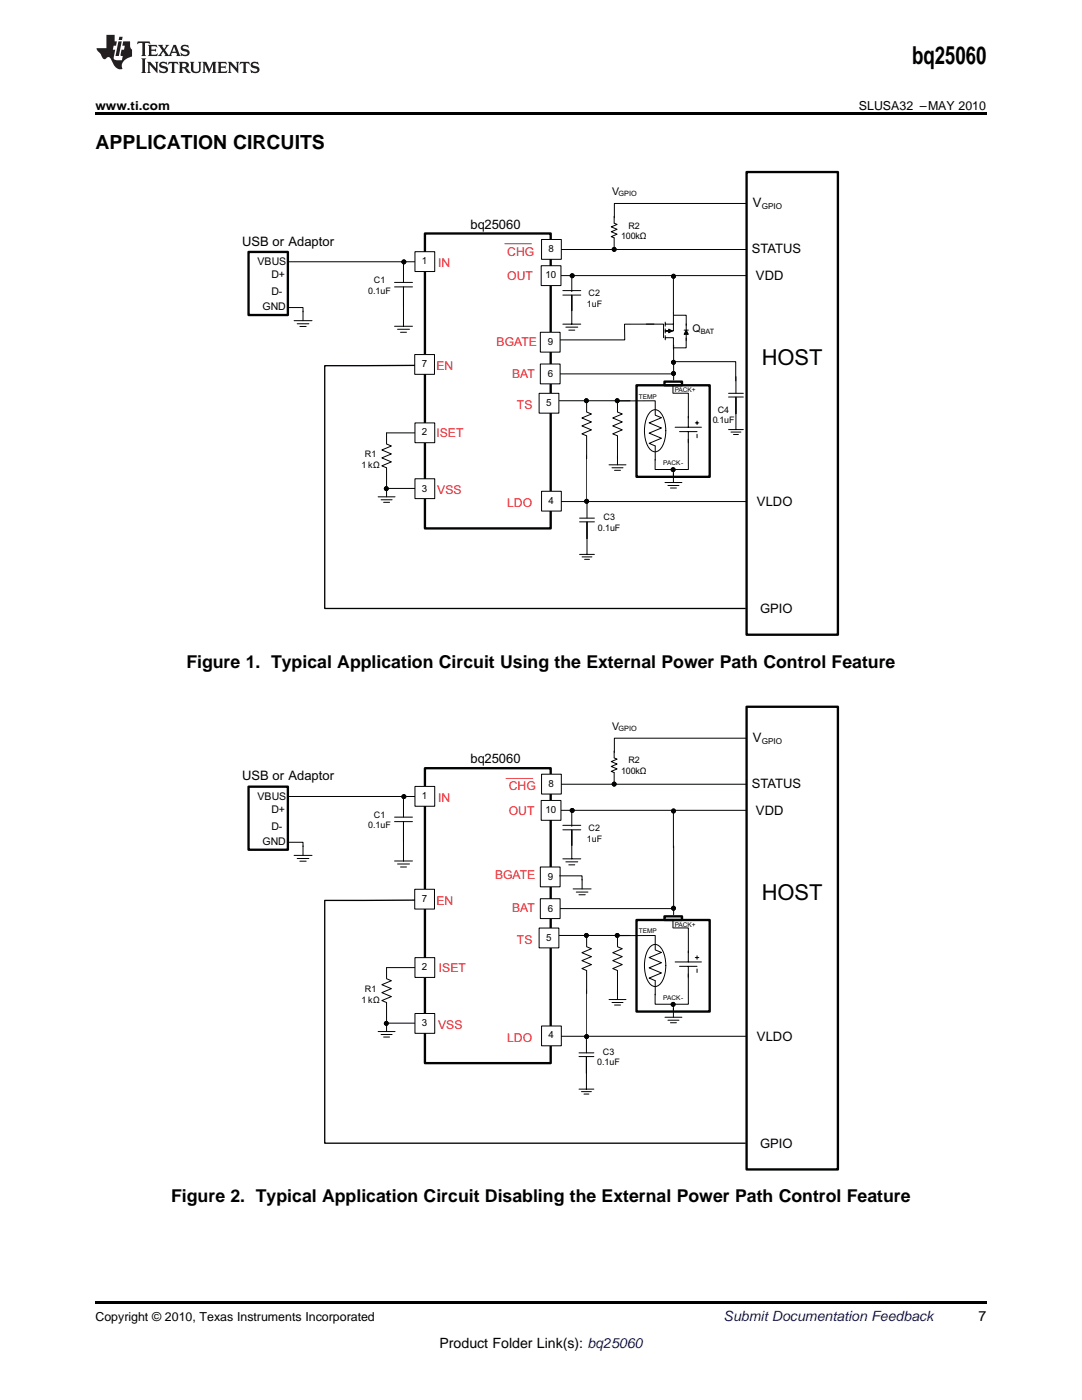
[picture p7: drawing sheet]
<svg xmlns="http://www.w3.org/2000/svg" width="216mm" height="279mm" viewBox="0 0 216 279" stroke-linecap="round" stroke-linejoin="round" font-family="sans-serif">
<defs><g id="words">
<text font-size="4.9" x="182" y="12.8">bq25060</text>
<g font-size="4.4" fill="#010202">
<text x="152" y="72.9">HOST</text>
<text x="152" y="179.6">HOST</text>
</g>
<text font-size="3.9" x="19" y="29.7">APPLICATION CIRCUITS</text>
<g font-size="3.5">
<text x="37.2" y="133.2">Figure 1. Typical Application Circuit Using the External Power Path Control Feature</text>
<text x="34.1" y="240">Figure 2. Typical Application Circuit Disabling the External Power Path Control Feature</text>
</g>
<text font-size="2.8" fill="#0000c8" x="144.4" y="263.6">Submit Documentation Feedback</text>
<g font-size="2.8">
<text x="195.3" y="263.6">7</text>
<text x="87.7" y="269">Product Folder Link(s): bq25060</text>
</g>
<g font-size="2.6" fill="#010202">
<text x="150.2" y="41.4">V</text>
<text x="93.9" y="45.6">bq25060</text>
<text x="48.3" y="49">USB or Adaptor</text>
<text x="150" y="50.5">STATUS</text>
<text x="150.8" y="55.9">VDD</text>
<text x="151" y="101">VLDO</text>
<text x="151.7" y="122.3">GPIO</text>
<text x="150.2" y="148.1">V</text>
<text x="48.3" y="155.8">USB or Adaptor</text>
<text x="93.9" y="152.3">bq25060</text>
<text x="150" y="157.2">STATUS</text>
<text x="150.8" y="162.6">VDD</text>
<text x="151" y="207.7">VLDO</text>
<text x="151.7" y="229">GPIO</text>
</g>
<g font-size="2.5">
<text x="19" y="21.9">www.ti.com</text>
<text x="171.4" y="21.9">SLUSA32 –MAY 2010</text>
<text x="19" y="263.6">Copyright © 2010, Texas Instruments Incorporated</text>
</g>
<g font-size="2.4" fill="#ee1e28">
<text x="87.4" y="53.3">IN</text>
<text x="101.2" y="51">CHG</text>
<text x="101.2" y="55.9">OUT</text>
<text x="99.1" y="69">BGATE</text>
<text x="87.1" y="73.9">EN</text>
<text x="102.2" y="75.4">BAT</text>
<text x="103.2" y="81.7">TS</text>
<text x="87.1" y="87.2">ISET</text>
<text x="87.3" y="98.6">VSS</text>
<text x="101.2" y="101.2">LDO</text>
<text x="87.4" y="160">IN</text>
<text x="101.5" y="157.7">CHG</text>
<text x="101.5" y="162.7">OUT</text>
<text x="98.8" y="175.4">BGATE</text>
<text x="87.1" y="180.6">EN</text>
<text x="102.2" y="182.1">BAT</text>
<text x="103.2" y="188.4">TS</text>
<text x="87.6" y="193.9">ISET</text>
<text x="87.4" y="205.3">VSS</text>
<text x="101.2" y="207.9">LDO</text>
</g>
<g font-size="2.1" fill="#010202">
<text x="122.1" y="39">V</text>
<text x="51.4" y="52.9">VBUS</text>
<text x="54.2" y="55.5">D+</text>
<text x="54.2" y="59">D-</text>
<text x="52.4" y="61.9">GND</text>
<text x="138.2" y="66.3">Q</text>
<text x="122.1" y="145.7">V</text>
<text x="51.4" y="159.7">VBUS</text>
<text x="54.2" y="162.3">D+</text>
<text x="54.2" y="165.7">D-</text>
<text x="52.4" y="168.6">GND</text>
</g>
<g font-size="1.9" fill="#010202">
<text x="84.2" y="52.8">1</text>
<text x="109.5" y="50.3">8</text>
<text x="108.8" y="55.5">10</text>
<text x="109.3" y="68.9">9</text>
<text x="84.2" y="73.2">7</text>
<text x="109.3" y="75.2">6</text>
<text x="109" y="81">5</text>
<text x="84.2" y="86.9">2</text>
<text x="84.2" y="98.1">3</text>
<text x="109.5" y="100.5">4</text>
<text x="84.2" y="159.5">1</text>
<text x="109.5" y="157.1">8</text>
<text x="108.8" y="162.3">10</text>
<text x="84.2" y="180">7</text>
<text x="109.3" y="175.6">9</text>
<text x="109.3" y="181.9">6</text>
<text x="109" y="187.8">5</text>
<text x="84.2" y="193.6">2</text>
<text x="84.2" y="204.8">3</text>
<text x="109.5" y="207.2">4</text>
</g>
<g font-size="1.8" fill="#010202">
<text x="123.9" y="47.7">100kΩ</text>
<text x="125.4" y="45.6">R2</text>
<text x="73.5" y="58.6">0.1uF</text>
<text x="74.6" y="56.5">C1</text>
<text x="117.4" y="59.1">C2</text>
<text x="117.1" y="61.2">1uF</text>
<text x="143.2" y="82.3">C4</text>
<text x="142.3" y="84.5">0.1uF</text>
<text x="72.2" y="93.4">1 kΩ</text>
<text x="72.8" y="91.3">R1</text>
<text x="119.3" y="105.9">0.1uF</text>
<text x="120.4" y="103.8">C3</text>
<text x="123.9" y="154.5">100kΩ</text>
<text x="125.4" y="152.3">R2</text>
<text x="73.5" y="165.3">0.1uF</text>
<text x="74.6" y="163.2">C1</text>
<text x="117.1" y="167.9">1uF</text>
<text x="117.4" y="165.8">C2</text>
<text x="72.8" y="198">R1</text>
<text x="72.2" y="200.1">1 kΩ</text>
<text x="119.2" y="212.6">0.1uF</text>
<text x="120.3" y="210.5">C3</text>
</g>
<g font-size="1.6" fill="#010202">
<text x="152" y="41.7">GPIO</text>
<text x="152" y="148.5">GPIO</text>
</g>
<g font-size="1.5" fill="#010202">
<text x="123.4" y="39.1">GPIO</text>
<text x="139.8" y="66.6">BAT</text>
<text x="123.4" y="145.9">GPIO</text>
</g>
<g font-size="1.3" fill="#010202">
<text x="127.5" y="79.6">TEMP</text>
<text x="134.6" y="78.3">PACK+</text>
<text x="132.4" y="92.9">PACK-</text>
<text x="134.6" y="185">PACK+</text>
<text x="127.5" y="186.3">TEMP</text>
<text x="132.4" y="199.6">PACK-</text>
</g>
</g></defs>
<g fill="#231f20">
<path d="M27.5 8.3l-.1 .5 .4-.2h.6v.1v2.1l-.2 .4h1l-.3-.4v-2.1l.1-.1h.5l.5 .2-.2-.5zM29.5 9l.2 .3v1.5l-.2 .4h1.8l.2-.6a1.04 1.04 0 0 1-1.3 .2v-.7h.6l.3 .2v-.6l-.3 .2h-.6v-.6l.8-.1 .4 .3-.2-.5zM31.5 9l.9 1.1-.9 1.1h.8l-.2-.2 .5-.7 .4 .7-.2 .2h1.5l-.1-.2 .1-.4h.9l.1 .4-.2 .2h1l-.3-.3-.7-1.9h-.5l-.9 2-.8-1 .9-1h-.8l.1 .3-.3 .5-.4-.6 .2-.2zM34.7 9.3l.4 1h-.7zM36.3 9.1a.63 .63 0 0 0-.2 .7 .63 .63 0 0 0 .6 .4l.6 .2 .1 .2a.75 .75 0 0 1-.7 .4 .75 .75 0 0 1-.6-.5l.1 .7 .1-.1a1.11 1.11 0 0 0 1.5-.6 1.13 1.13 0 0 0-1.2-.8l-.1-.4a1.04 1.04 0 0 1 1.2 .2l-.2-.5-.1 .1-.5-.2zM28.2 11.7l.2 .3v2.2l-.2 .4h1l-.3-.4v-2.2l.3-.3zM29.3 12.3l.3 .4v1.5l-.3 .4h.8l-.2-.4v-1.3l1.5 1.7v-1.9l.2-.4h-.7l.2 .4v.9l-1.1-1.3zM32 12.5a.62 .62 0 0 0-.2 .7 .62 .62 0 0 0 .6 .4l.6 .1 .1 .3a.76 .76 0 0 1-.7 .3 .76 .76 0 0 1-.6-.4l.1 .7 .1-.1a1.11 1.11 0 0 0 1.5-.6 1.13 1.13 0 0 0-1.2-.8l-.1-.4a1.04 1.04 0 0 1 1.2 .2l-.2-.6-.1 .1-.5-.1zM33.7 12.3l-.2 .7a.61 .61 0 0 1 .8-.4v1.6l-.2 .4h.9l-.2-.4v-1.6a.63 .63 0 0 1 .8 .4l-.2-.7zM35.6 12.3l.3 .4v1.5l-.3 .4h1l-.2-.2v-.8l.5 .2a.76 .76 0 0 0 1.2 .7l-1-1a.58 .58 0 0 0 .6-.5 .58 .58 0 0 0-.5-.6zM36.4 12.7l.1-.1a.45 .45 0 0 1 .5 .1 .45 .45 0 0 1 .1 .5l-.7 .2zM37.9 12.3l.2 .2a2.17 2.17 0 0 0 .3 1.9 .99 .99 0 0 0 1.6-.6v-1.1l.2-.4h-.7l.2 .2a1.92 1.92 0 0 1-.2 1.8 .6 .6 0 0 1-.9-.5v-1.1l.2-.4zM40.4 12.3l.2 .4v1.5l-.2 .4h.7l-.2-.4v-1.4l.8 1.8 .8-1.8v1.4l-.2 .4h.9l-.2-.4v-1.5l.2-.4h-.8l-.6 1.5-.6-1.5zM43.4 12.3l.2 .4v1.5l-.2 .4h1.8l.2-.6a1.04 1.04 0 0 1-1.3 .2v-.7h.5l.4 .2v-.6l-.4 .2h-.5v-.7h.8l.3 .3-.1-.6zM45.5 12.3l.2 .4v1.5l-.2 .4h.7l-.2-.4v-1.3l1.5 1.7v-1.9l.2-.4h-.7l.2 .4v.9l-1.1-1.3zM47.9 12.3l-.1 .7a.61 .61 0 0 1 .8-.4v1.6l-.3 .4h1l-.3-.4 .1-1.6a.63 .63 0 0 1 .7 .4l-.1-.7zM50.2 12.5a.62 .62 0 0 0-.2 .7 .62 .62 0 0 0 .6 .4l.6 .1 .2 .3a.76 .76 0 0 1-.8 .3 .76 .76 0 0 1-.6-.4l.1 .7 .2-.1a1.11 1.11 0 0 0 1.5-.6 1.13 1.13 0 0 0-1.3-.8l-.1-.4a1.04 1.04 0 0 1 1.2 .2l-.1-.6-.2 .1-.5-.1z"/>
<path d="M21.2 7v2.6h-1.9l.1 .4 .7 .9a.91 .91 0 0 0 1 .9 .56 .56 0 0 1 .5-.4 .56 .56 0 0 1 .5 .3l.4 .8a1.53 1.53 0 0 0 1.9 1.2 1.54 1.54 0 0 1 1-2.1l.9-.3v-1.4a1.52 1.52 0 0 1-.3-1.6h-1.4l-.2 .8h.5l-.2 .8h-.4l-.2 1v.2l.4 .1-.2 .8a1.93 1.93 0 0 1-1.6-.2l.3-1.9h-.5l.2-.8h.4l.2-.8h-.4v-1.3zM23.6 8.3l-.6 2.9h.7l.6-2.9zM23.8 7.3l-.1 .7h.6l.2-.7z"/>
</g>
<path d="M57.5 52.2h27.2M109.9 55h39M134.4 55.3v7.2M149.8 40.6h-27.2v2.9M75.5 99.2h3.3M76 99.7h2.2M77.1 97.4v1.8M76.5 100.2h1.2" fill="none" stroke="#010202" stroke-width=".2"/>
<path d="M49.6 50.3h7.8v12.6h-7.8zM84.8 46.6h25.1v58.9h-25.1z" fill="none" stroke="#010202" stroke-width=".47"/>
<path d="M149 34.3h18.2v92.4h-18.2z" fill-rule="evenodd" fill="#fff"/>
<path d="M149 34.3h18.2v92.4h-18.2z" fill="none" stroke="#010202" stroke-width=".47"/>
<path d="M77.1 86.4v2.2M77.1 88.6l1 .4-1.9 .8 1.9 .8-1.9 .8 1.9 .8-1.9 .8 .9 .4v4.6M77.1 97.5h7.6M77.2 86.4h7.6" fill="none" stroke="#010202" stroke-width=".2"/>
<circle cx="77.1" cy="97.5" r=".39" fill="#010202"/>
<g fill="none" stroke="#010202" stroke-width=".2">
<path d="M78.7 57.3h3.6M78.7 56.4h3.6M80.5 52.3v4.1M80.5 57.3v7.8M78.7 65.1h3.6M79.3 65.7h2.4M79.9 66.3h1.2"/>
<circle cx="77.1" cy="97.5" r=".39"/>
</g>
<circle cx="80.6" cy="52.3" r=".39" fill="#010202"/>
<circle cx="80.6" cy="52.3" r=".39" fill="none" stroke="#010202" stroke-width=".2"/>
<circle cx="134.4" cy="55.1" r=".39" fill="#010202"/>
<g fill="none" stroke="#010202" stroke-width=".2">
<path d="M110 100.1h38.8M115.6 104.1h3M115.6 103.4h3M115.6 110.6h3M116.1 111.1h2M116.6 111.6h1M117.1 100.1v3.3M117.1 104.1v6.5"/>
<circle cx="134.4" cy="55.1" r=".39"/>
</g>
<path d="M100.7 48.6h5.3" fill="none" stroke="#ee1e28" stroke-width=".2"/>
<circle cx="117.1" cy="100" r=".39" fill="#010202"/>
<g fill="none" stroke="#010202" stroke-width=".2">
<path d="M112.3 58.9h3.6M112.3 58h3.6M114.1 55.1v3.1M114.1 58.9v5.8M112.3 64.7h3.6M112.9 65.3h2.4M113.5 65.9h1.2"/>
<circle cx="117.1" cy="100" r=".39"/>
</g>
<circle cx="114.2" cy="55" r=".39" fill="#010202"/>
<g fill="none" stroke="#010202" stroke-width=".2">
<path d="M57.5 61.4h3v.8M58.7 64h3.6M59.3 64.6h2.3M59.8 65.2h1.3M60.5 62.1v1.9M129 64.7h3.4v2.7M132.7 67.4h1.7v2.3M132.7 64.3v.8M132.7 65.6v.9M132.7 67v.8M134.4 64.7v1.3h-1.7h1.4M134.4 62.4v2.3h-1.7"/>
<circle cx="114.2" cy="55" r=".39"/>
</g>
<path d="M133.4 65.7l.8 .3-.8 .4z" fill="#010202"/>
<path d="M133.4 65.7l.8 .3-.8 .4z" fill="none" stroke="#010202" stroke-width=".2"/>
<path d="M136.9 65.9l.4 .8h-.8z" fill="#010202"/>
<path d="M109.9 74.6h24.6M134.4 62.9h2.5v2M134.4 68.8v7M136.5 65.9h.8M136.9 67.5v1.9h-2.5M136.9 65.9l.4 .8h-.8zM136.9 64.6v3.4" fill="none" stroke="#010202" stroke-width=".2"/>
<circle cx="134.4" cy="74.5" r=".39" fill="#010202"/>
<g fill="none" stroke="#010202" stroke-width=".2">
<path d="M110 49.8h39M122.5 44.5l.6 .3-1.1 .5 1.1 .5-1.1 .5 1.1 .4-1.1 .5 .5 .3v2.3M122.5 43.2v1.3M130.5 64.7h-5.9l.1 3.1h-14.8M134.3 77v1.4M123 80h7.7v2.8M130.7 89v2.8M130.8 82.9l1.2 .5-2.5 1 2.5 1-2.5 1 2.5 1.1-2.5 1 1.3 .5M134.4 93.7v1.5M134.7 85.3h5.3M135.6 86.1h3.5M137.3 87.7l.1 6h-6.7v-2"/>
<path d="M137.3 83.1v2.2M137.3 86.1v2.2M138.7 84.4h.7M139.1 84v.7M139.1 86.7v.7"/>
<circle cx="134.4" cy="74.5" r=".39"/>
</g>
<path d="M127 76.9h14.6v18.3h-14.6zM132.6 76.2h3.5v.7h-3.5z" fill="none" stroke="#010202" stroke-width=".47"/>
<circle cx="134.3" cy="93.7" r=".39" fill="#010202"/>
<g fill="none" stroke="#010202" stroke-width=".2">
<path d="M109.6 80h16.1M134.3 78.5h3.1v4.9M134.6 72.2h12.2v3.8M145.4 79.2h2.9M145.4 78.5h2.9M146.8 75.2v3.3M146.8 79.2v6.5M129.9 82.1a1.48 1.48 0 0 1 2.3 .9 6.6 6.6 0 0 1-.6 6.8 1.48 1.48 0 0 1-2.4-.9 6.6 6.6 0 0 1 .7-6.8zM132.7 96.3h3.4M133.3 96.9h2.2M133.8 97.4h1.2M134.4 94.5v1.8"/>
<path d="M145.4 85.7h2.9M145.9 86.2h1.9M146.4 86.7h.9"/>
<circle cx="134.3" cy="93.7" r=".39"/>
</g>
<path d="M84.7 72.9l-19.9 .1v48.4h83.9" fill="none" stroke="#010202" stroke-width=".26"/>
<circle cx="134.4" cy="72.3" r=".39" fill="#010202"/>
<circle cx="134.4" cy="72.3" r=".39" fill="none" stroke="#010202" stroke-width=".2"/>
<circle cx="122.6" cy="49.8" r=".39" fill="#010202"/>
<circle cx="122.6" cy="49.8" r=".39" fill="none" stroke="#010202" stroke-width=".2"/>
<path d="M82.8 50.2h3.9v4h-3.9z" fill-rule="evenodd" fill="#fff"/>
<path d="M82.8 50.2h3.9v4h-3.9z" fill="none" stroke="#010202" stroke-width=".2"/>
<path d="M82.8 70.8h3.9v3.9h-3.9z" fill-rule="evenodd" fill="#fff"/>
<path d="M82.8 70.8h3.9v3.9h-3.9z" fill="none" stroke="#010202" stroke-width=".2"/>
<path d="M82.8 84.4h3.9v4h-3.9z" fill-rule="evenodd" fill="#fff"/>
<path d="M82.8 84.4h3.9v4h-3.9z" fill="none" stroke="#010202" stroke-width=".2"/>
<path d="M82.8 95.5h3.9v4h-3.9z" fill-rule="evenodd" fill="#fff"/>
<path d="M82.8 95.5h3.9v4h-3.9z" fill="none" stroke="#010202" stroke-width=".2"/>
<path d="M108.1 47.8h3.9v4h-3.9z" fill-rule="evenodd" fill="#fff"/>
<path d="M108.1 47.8h3.9v4h-3.9z" fill="none" stroke="#010202" stroke-width=".2"/>
<path d="M108 53h3.9v4h-3.9z" fill-rule="evenodd" fill="#fff"/>
<path d="M108 53h3.9v4h-3.9z" fill="none" stroke="#010202" stroke-width=".2"/>
<path d="M107.8 66.3h4v4h-4z" fill-rule="evenodd" fill="#fff"/>
<path d="M107.8 66.3h4v4h-4z" fill="none" stroke="#010202" stroke-width=".2"/>
<path d="M107.8 72.6h4v4h-4z" fill-rule="evenodd" fill="#fff"/>
<path d="M107.8 72.6h4v4h-4z" fill="none" stroke="#010202" stroke-width=".2"/>
<path d="M107.6 78.5h3.9v4h-3.9z" fill-rule="evenodd" fill="#fff"/>
<path d="M107.6 78.5h3.9v4h-3.9z" fill="none" stroke="#010202" stroke-width=".2"/>
<path d="M108.1 98h3.9v4h-3.9z" fill-rule="evenodd" fill="#fff"/>
<path d="M123.2 80v2.2M108.1 98h3.9v4h-3.9zM121.5 92.8h3.4M122.1 93.4h2.2M122.6 93.9h1.2M123.2 82.2l1 .4-1.9 .8 1.9 .8-1.9 .8 1.9 .8-1.9 .8 .9 .4v5.8" fill="none" stroke="#010202" stroke-width=".2"/>
<circle cx="123.2" cy="80" r=".39" fill="#010202"/>
<g fill="none" stroke="#010202" stroke-width=".2">
<path d="M117.1 80v2.2M117.1 82.2l.9 .4-1.9 .8 1.9 .8-1.9 .8 1.9 .8-1.9 .8 1 .4v4.6"/>
<circle cx="123.2" cy="80" r=".39"/>
</g>
<path d="M117.1 91v8.9" fill="none" stroke="#010202" stroke-width=".34"/>
<circle cx="117" cy="80" r=".39" fill="#010202"/>
<g fill="none" stroke="#010202" stroke-width=".2">
<path d="M57.5 159h27.2M149.8 147.3h-27.2v2.9M109.9 161.7h39M134.4 162v7.2M75.5 205.9h3.3M76 206.5h2.2M76.5 207h1.2M77.1 204.1v1.8"/>
<circle cx="117" cy="80" r=".39"/>
</g>
<path d="M49.6 157h7.8v12.6h-7.8zM84.8 153.3h25.1v58.9h-25.1z" fill="none" stroke="#010202" stroke-width=".47"/>
<path d="M149 141h18.2v92.4h-18.2z" fill-rule="evenodd" fill="#fff"/>
<path d="M149 141h18.2v92.4h-18.2z" fill="none" stroke="#010202" stroke-width=".47"/>
<path d="M77.1 193.1v2.2M77.1 195.3l1 .4-1.9 .8 1.9 .8-1.9 .8 1.9 .8-1.9 .8 .9 .4M77.2 193.1h7.6M77.1 200.1v4.6M77.1 204.2h7.6" fill="none" stroke="#010202" stroke-width=".2"/>
<circle cx="77.1" cy="204.2" r=".39" fill="#010202"/>
<g fill="none" stroke="#010202" stroke-width=".2">
<path d="M80.5 159v4.1M78.7 164h3.6M78.7 163.1h3.6M78.7 171.8h3.6M79.3 172.4h2.4M79.9 173h1.2M80.5 164v7.8"/>
<circle cx="77.1" cy="204.2" r=".39"/>
</g>
<circle cx="80.6" cy="159" r=".39" fill="#010202"/>
<circle cx="80.6" cy="159" r=".39" fill="none" stroke="#010202" stroke-width=".2"/>
<circle cx="134.4" cy="161.8" r=".39" fill="#010202"/>
<g fill="none" stroke="#010202" stroke-width=".2">
<path d="M110 206.8h38.8M115.5 210.9h3M115.5 210.1h3M115.5 217.4h3M116 217.9h2M116.5 218.3h1M117 206.8v3.3M117 210.9v6.5"/>
<circle cx="134.4" cy="161.8" r=".39"/>
</g>
<path d="M101 155.4h5.3" fill="none" stroke="#ee1e28" stroke-width=".2"/>
<circle cx="117.1" cy="206.9" r=".39" fill="#010202"/>
<g fill="none" stroke="#010202" stroke-width=".2">
<path d="M112.3 165.6h3.6M112.3 164.7h3.6M112.3 171.4h3.6M112.9 172h2.4M113.5 172.6h1.2M114.1 161.8v3.1M114.1 165.6v5.8"/>
<circle cx="117.1" cy="206.9" r=".39"/>
</g>
<circle cx="114.2" cy="161.7" r=".39" fill="#010202"/>
<g fill="none" stroke="#010202" stroke-width=".2">
<path d="M57.5 168.1h3v.8M58.7 170.7h3.6M59.3 171.3h2.3M59.8 171.9h1.3M60.5 168.8v1.9M134.4 168.8v13.7M109.9 181.3h24.6"/>
<circle cx="114.2" cy="161.7" r=".39"/>
</g>
<circle cx="134.4" cy="181.3" r=".39" fill="#010202"/>
<g fill="none" stroke="#010202" stroke-width=".2">
<path d="M110 156.5h39M122.5 149.9v1.4l.6 .2-1.1 .5 1.1 .5-1.1 .5 1.1 .5-1.1 .4 .5 .3v2.3M123 186.7h7.7v2.8M130.7 195.7v2.8M130.8 189.6l1.2 .5-2.5 1 2.5 1-2.5 1.1 2.5 1-2.5 1 1.3 .5M134.3 183.7v1.4M134.7 192h5.3M135.6 192.9h3.5M137.3 194.4l.1 6h-6.7v-2M137.3 189.8v2.2M137.3 192.9v2.1M138.7 191.1h.7"/>
<path d="M139.1 190.8v.7M139.1 193.4v.7M134.4 200.4v1.5"/>
<circle cx="134.4" cy="181.3" r=".39"/>
</g>
<path d="M127 183.6h14.6v18.3h-14.6zM132.6 182.9h3.5v.7h-3.5z" fill="none" stroke="#010202" stroke-width=".47"/>
<circle cx="134.3" cy="200.4" r=".39" fill="#010202"/>
<g fill="none" stroke="#010202" stroke-width=".2">
<path d="M109.6 186.7h16.1M129.9 188.8a1.48 1.48 0 0 1 2.3 .9 6.6 6.6 0 0 1-.6 6.9 1.48 1.48 0 0 1-2.4-.9 6.6 6.6 0 0 1 .7-6.9zM134.3 185.2h3.1v5M132.7 203h3.4M133.3 203.6h2.2M133.8 204.1h1.2M134.4 201.2v1.8"/>
<circle cx="134.3" cy="200.4" r=".39"/>
</g>
<path d="M84.7 179.6l-19.9 .1v48.5h83.9" fill="none" stroke="#010202" stroke-width=".26"/>
<circle cx="122.6" cy="156.5" r=".39" fill="#010202"/>
<circle cx="122.6" cy="156.5" r=".39" fill="none" stroke="#010202" stroke-width=".2"/>
<path d="M82.8 156.9h3.9v4h-3.9z" fill-rule="evenodd" fill="#fff"/>
<path d="M82.8 156.9h3.9v4h-3.9z" fill="none" stroke="#010202" stroke-width=".2"/>
<path d="M82.8 177.5h3.9v3.9h-3.9z" fill-rule="evenodd" fill="#fff"/>
<path d="M82.8 177.5h3.9v3.9h-3.9z" fill="none" stroke="#010202" stroke-width=".2"/>
<path d="M82.8 191.1h3.9v4h-3.9z" fill-rule="evenodd" fill="#fff"/>
<path d="M82.8 191.1h3.9v4h-3.9z" fill="none" stroke="#010202" stroke-width=".2"/>
<path d="M82.8 202.3h3.9v3.9h-3.9z" fill-rule="evenodd" fill="#fff"/>
<path d="M82.8 202.3h3.9v3.9h-3.9z" fill="none" stroke="#010202" stroke-width=".2"/>
<path d="M108.1 154.5h3.9v4h-3.9z" fill-rule="evenodd" fill="#fff"/>
<path d="M108.1 154.5h3.9v4h-3.9z" fill="none" stroke="#010202" stroke-width=".2"/>
<path d="M108 159.7h3.9v4h-3.9z" fill-rule="evenodd" fill="#fff"/>
<path d="M108 159.7h3.9v4h-3.9z" fill="none" stroke="#010202" stroke-width=".2"/>
<path d="M107.8 173h4v4h-4z" fill-rule="evenodd" fill="#fff"/>
<path d="M107.8 173h4v4h-4z" fill="none" stroke="#010202" stroke-width=".2"/>
<path d="M107.8 179.4h4v3.9h-4z" fill-rule="evenodd" fill="#fff"/>
<path d="M107.8 179.4h4v3.9h-4z" fill="none" stroke="#010202" stroke-width=".2"/>
<path d="M107.6 185.2h3.9v4h-3.9z" fill-rule="evenodd" fill="#fff"/>
<path d="M107.6 185.2h3.9v4h-3.9z" fill="none" stroke="#010202" stroke-width=".2"/>
<path d="M108.1 204.8h3.9v3.9h-3.9z" fill-rule="evenodd" fill="#fff"/>
<path d="M111.7 174.8h4.4v.8M114.4 177.4h3.5M115 178h2.3M115.5 178.6h1.3M116.2 175.5v1.9M121.5 199.5h3.4M123.2 186.7v2.2M123.2 188.9l1 .4-1.9 .8 1.9 .8-1.9 .8 1.9 .8-1.9 .8 .9 .4v5.8M108.1 204.8h3.9v3.9h-3.9zM122.1 200.1h2.2M122.6 200.6h1.2" fill="none" stroke="#010202" stroke-width=".2"/>
<circle cx="123.2" cy="186.7" r=".39" fill="#010202"/>
<g fill="none" stroke="#010202" stroke-width=".2">
<path d="M117.1 186.7v2.2M117.1 188.9l.9 .4-1.9 .8 1.9 .8-1.9 .8 1.9 .8-1.9 .8 1 .4v4.6"/>
<circle cx="123.2" cy="186.7" r=".39"/>
</g>
<path d="M117.1 197.7v8.9" fill="none" stroke="#010202" stroke-width=".34"/>
<circle cx="117" cy="186.7" r=".39" fill="#010202"/>
<circle cx="117" cy="186.7" r=".39" fill="none" stroke="#010202" stroke-width=".2"/>
<path d="M19 22.5h177.8v.5h-177.8zM19 259.7h177.8v.5h-177.8z" fill="#000"/>
<use href="#words"/>
</svg>
